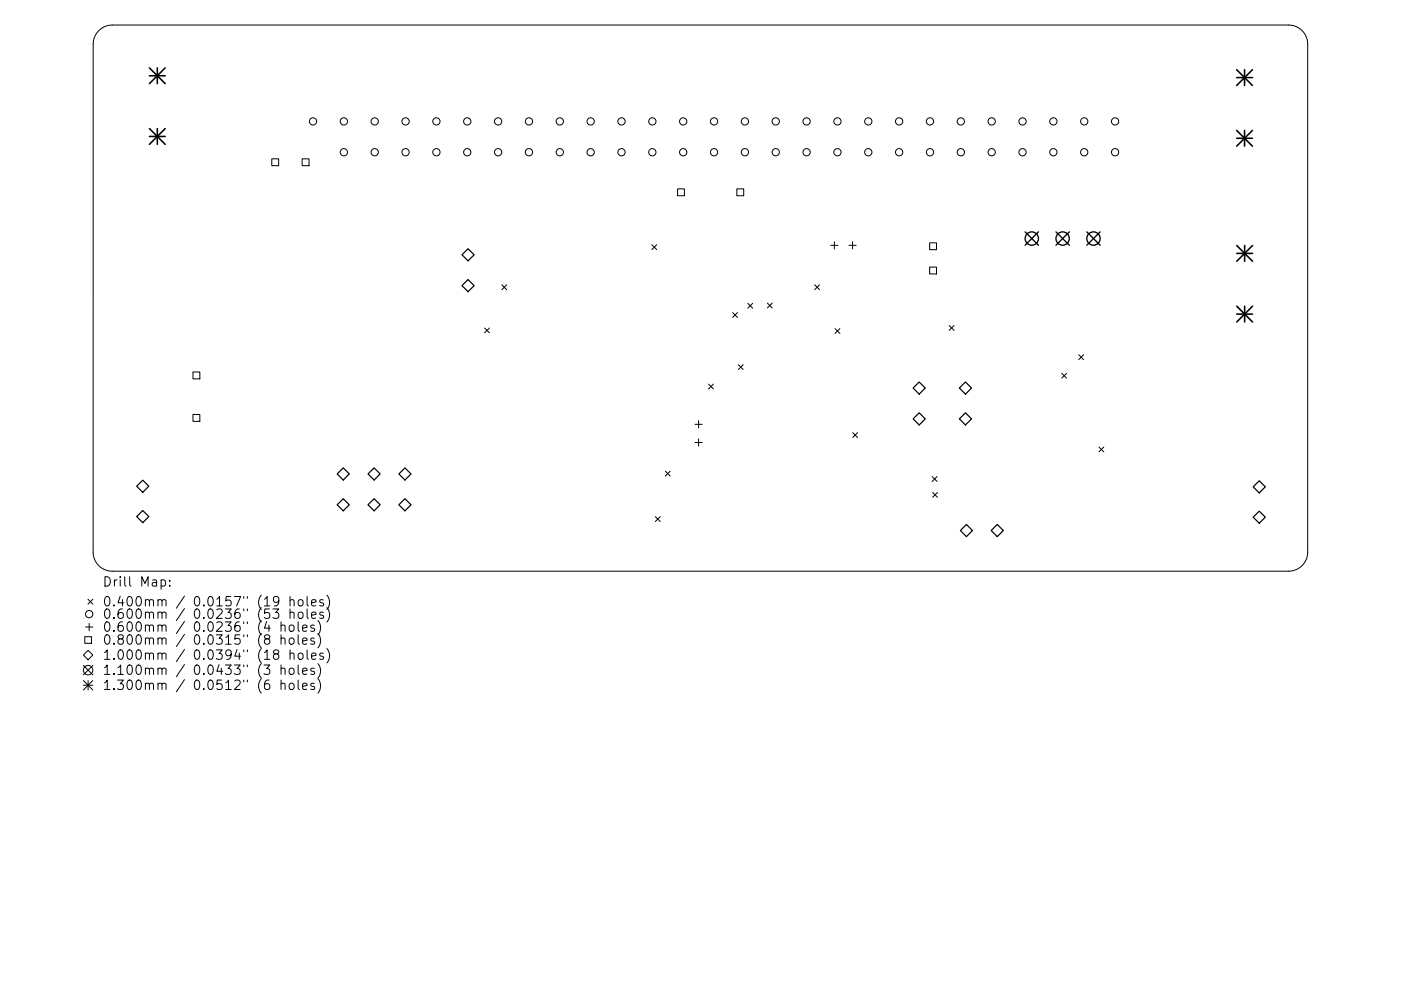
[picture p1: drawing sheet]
<svg xmlns="http://www.w3.org/2000/svg" width="297mm" height="210mm" viewBox="0 0 297 210" stroke-linecap="round" stroke-linejoin="round" font-family="sans-serif">
<defs><g id="words">
<g font-size="2.8">
<text x="21.7" y="125.1">Drill</text>
<text x="29.7" y="125.1">Map:</text>
<text x="21.7" y="129.3">0.400mm</text>
<text x="21.7" y="131.9">0.600mm</text>
<text x="41.1" y="129.3">0.0157&quot;</text>
<text x="41.1" y="131.9">0.0236&quot;</text>
<text x="54.9" y="129.3">(19</text>
<text x="54.9" y="131.9">(53</text>
<text x="61.7" y="129.3">holes)</text>
<text x="61.7" y="131.9">holes)</text>
<text x="21.7" y="134.6">0.600mm</text>
<text x="21.7" y="137.4">0.800mm</text>
<text x="41.1" y="134.6">0.0236&quot;</text>
<text x="41.1" y="137.4">0.0315&quot;</text>
<text x="54.9" y="134.6">(4</text>
<text x="54.9" y="137.4">(8</text>
<text x="59.8" y="134.6">holes)</text>
<text x="59.8" y="137.4">holes)</text>
<text x="21.7" y="140.6">1.000mm</text>
<text x="21.7" y="143.8">1.100mm</text>
<text x="41.1" y="140.6">0.0394&quot;</text>
<text x="41.1" y="143.8">0.0433&quot;</text>
<text x="54.9" y="140.6">(18</text>
<text x="54.9" y="143.8">(3</text>
<text x="59.8" y="143.8">holes)</text>
<text x="61.7" y="140.6">holes)</text>
<text x="21.7" y="147">1.300mm</text>
<text x="41.1" y="147">0.0512&quot;</text>
<text x="54.9" y="147">(6</text>
<text x="59.8" y="147">holes)</text>
</g>
</g></defs>
<g fill="none" stroke="#000" stroke-width=".21">
<path d="M20.9 6.5a4.1 4.1 0 0 1 2.9-1.2h249.4a4.1 4.1 0 0 1 4.1 4.1v107.7a4.1 4.1 0 0 1-4.1 4.1h-249.4a4.1 4.1 0 0 1-4.1-4.1l.1-107.7a4.1 4.1 0 0 1 1.1-2.9zM57.6 33.7h1.5v1.5h-1.5zM64.1 33.7h1.4v1.5h-1.4zM138.2 51.9l1 1.1M139.2 51.9l-1 1.1M143.7 40.1h1.4v1.4h-1.4zM156.2 40.1h1.5v1.4h-1.5zM176.1 52.1h1.6M176.9 51.3v1.5M180 52.1h1.5M180.8 51.3v1.5M197.1 51.5h1.5v1.5h-1.5z"/>
<path d="M197.1 56.7h1.5v1.4h-1.5zM40.9 78.9h1.5v1.5h-1.5zM102.7 69.6l1.1 1M103.8 69.6l-1.1 1M106.4 60.4l1 1.1M107.4 60.4l-1 1.1M155.3 66.3l1.1 1M156.4 66.3l-1.1 1M156.5 77.4l1.1 1M157.6 77.4l-1.1 1M158.5 64.4l1.1 1M159.6 64.4l-1.1 1"/>
<path d="M162.7 64.3l1 1M163.7 64.3l-1 1M172.7 60.4l1.1 1.1M173.8 60.4l-1.1 1.1M177 69.7l1.1 1M178.1 69.7l-1.1 1M201.2 69.1l1.1 1M202.3 69.1l-1.1 1M225.1 79.2l1 1M226.1 79.2l-1 1M228.7 75.3l1 1M229.7 75.3l-1 1"/>
<path d="M40.9 87.9h1.5v1.5h-1.5zM141.1 100l1 1M142.1 100l-1 1M147.3 90h1.6M147.3 93.9h1.6M148.1 89.3v1.5M148.1 93.1v1.6M150.2 81.5l1.1 1M151.3 81.5l-1.1 1M180.8 91.8l1 1M181.8 91.8l-1 1M233 94.8l1 1.1"/>
<path d="M234 94.8l-1 1.1M138.9 109.6l1.1 1M140 109.6l-1.1 1M197.6 101.1l1.1 1M197.7 104.5l1.1 1M198.7 101.1l-1.1 1M198.8 104.5l-1.1 1M18 135.1h1.4v1.4h-1.4zM18.1 133h1.6M18.6 127.1l1.1 1.1M18.7 138l1 1-1 1-1-1zM18.9 132.3v1.5"/>
<path d="M19.7 127.1l-1.1 1.1M27.5 122.4v1.7l.3 .3M33.5 127.4l.3-.2 .5 .1 .1 1.3M33.5 130.1a.5 .5 0 0 1 .9 0v1.1M33.5 132.8a.5 .5 0 0 1 .9 .1v1M33.5 135.5a.5 .5 0 0 1 .9 .1v1.1M33.5 138.7a.5 .5 0 0 1 .9 .1v1.1M34.4 127.5l.2-.3 .5 .1 .1 1.3M34.4 130.1l.2-.2 .5 .1 .1 1.2M34.4 132.9l.2-.3 .5 .1 .1 1.2M34.4 135.6l.2-.2h.5l.1 1.3M34.4 138.8l.2-.2h.5l.1 1.3"/>
<path d="M39.1 126.5l-1.7 2.5M39.1 129.1l-1.7 2.6M39.1 131.8l-1.7 2.6M39.1 134.6l-1.7 2.6M39.1 137.8l-1.7 2.6M51.7 126.6v.3M51.7 129.2v.4M51.7 131.9v.4M51.7 134.7v.4M51.7 137.9v.4M52.4 126.6v.3M52.4 129.2v.4"/>
<path d="M52.4 131.9v.4M52.4 134.7v.4M52.4 137.9v.4M17.7 141.2l2 2M17.7 144.4l2 2M17.7 145.4h2M18.7 144.4v2M19.7 141.2l-2 2M19.7 144.4l-2 2M33.5 141.9a.5 .5 0 0 1 .9 .1v1.1M33.5 145.1a.5 .5 0 0 1 .9 .1v1.1M34.4 142l.2-.2h.5l.1 1.3"/>
<path d="M34.4 145.2l.2-.2h.5l.1 1.3M39.1 141l-1.7 2.6M39.1 144.2l-1.7 2.6M51.7 141.1v.4M51.7 144.3v.4M52.4 141.1v.4M52.4 144.3v.4"/>
<circle cx="66.4" cy="25.8" r=".77"/>
<circle cx="72.9" cy="25.8" r=".77"/>
<circle cx="72.9" cy="32.3" r=".77"/>
<circle cx="79.4" cy="32.3" r=".77"/>
<circle cx="79.4" cy="25.8" r=".77"/>
<circle cx="86" cy="32.3" r=".77"/>
<circle cx="86" cy="25.8" r=".77"/>
<circle cx="92.5" cy="25.8" r=".77"/>
<circle cx="92.5" cy="32.3" r=".77"/>
<circle cx="99.1" cy="25.8" r=".77"/>
<circle cx="99.1" cy="32.3" r=".77"/>
<circle cx="105.6" cy="25.8" r=".77"/>
<circle cx="105.6" cy="32.3" r=".77"/>
<circle cx="112.1" cy="32.3" r=".77"/>
<circle cx="112.1" cy="25.8" r=".77"/>
<circle cx="118.7" cy="32.3" r=".77"/>
<circle cx="118.7" cy="25.8" r=".77"/>
<circle cx="125.2" cy="25.8" r=".77"/>
<circle cx="125.2" cy="32.3" r=".77"/>
<circle cx="131.8" cy="25.8" r=".77"/>
<circle cx="131.8" cy="32.3" r=".77"/>
<circle cx="138.3" cy="25.8" r=".77"/>
<circle cx="138.3" cy="32.3" r=".77"/>
<circle cx="144.9" cy="32.3" r=".77"/>
<circle cx="144.9" cy="25.8" r=".77"/>
<circle cx="151.4" cy="25.8" r=".77"/>
<circle cx="151.4" cy="32.3" r=".77"/>
<circle cx="157.9" cy="32.3" r=".77"/>
<circle cx="157.9" cy="25.8" r=".77"/>
<circle cx="164.5" cy="25.8" r=".77"/>
<circle cx="164.5" cy="32.3" r=".77"/>
<circle cx="171" cy="32.3" r=".77"/>
<circle cx="171" cy="25.8" r=".77"/>
<circle cx="177.6" cy="25.8" r=".77"/>
<circle cx="177.6" cy="32.3" r=".77"/>
<circle cx="184.1" cy="25.8" r=".77"/>
<circle cx="184.1" cy="32.3" r=".77"/>
<circle cx="190.6" cy="25.8" r=".77"/>
<circle cx="190.6" cy="32.3" r=".77"/>
<circle cx="197.2" cy="32.3" r=".77"/>
<circle cx="197.2" cy="25.8" r=".77"/>
<circle cx="203.7" cy="25.8" r=".77"/>
<circle cx="203.7" cy="32.3" r=".77"/>
<circle cx="210.3" cy="25.8" r=".77"/>
<circle cx="210.3" cy="32.3" r=".77"/>
<circle cx="216.8" cy="25.8" r=".77"/>
<circle cx="216.8" cy="32.3" r=".77"/>
<circle cx="223.3" cy="25.8" r=".77"/>
<circle cx="223.3" cy="32.3" r=".77"/>
<circle cx="229.9" cy="25.8" r=".77"/>
<circle cx="229.9" cy="32.3" r=".77"/>
<circle cx="236.4" cy="32.3" r=".77"/>
<circle cx="236.4" cy="25.8" r=".77"/>
<circle cx="18.9" cy="130.3" r=".77"/>
<circle cx="18.7" cy="142.2" r="1"/>
</g>
<g fill="none" stroke="#000" stroke-width=".26">
<path d="M99.2 52.8l1.3 1.3-1.3 1.2-1.3-1.2zM99.2 59.3l1.3 1.3-1.3 1.3-1.3-1.3zM85.9 99.3l1.2 1.3-1.2 1.2-1.3-1.2zM193.6 82.3l1.3-1.3 1.3 1.3-1.3 1.3zM193.6 88.9l1.3-1.3 1.3 1.3-1.3 1.3zM203.4 82.3l1.3-1.3 1.3 1.3-1.3 1.3zM203.4 88.9l1.3-1.3 1.3 1.3-1.3 1.3zM29 103.2l1.3-1.3 1.3 1.3-1.3 1.3zM30.3 108.3l1.3 1.3-1.3 1.3-1.3-1.3zM71.5 100.6l1.3-1.3 1.3 1.3-1.3 1.2zM71.5 107.1l1.3-1.3 1.3 1.3-1.3 1.3zM78 100.6l1.3-1.3 1.3 1.3-1.3 1.2z"/>
<path d="M78 107.1l1.3-1.3 1.3 1.3-1.3 1.3zM85.9 105.8l1.2 1.3-1.2 1.3-1.3-1.3zM203.6 112.6l1.3-1.3 1.3 1.3-1.3 1.2zM210.2 112.6l1.2-1.3 1.3 1.3-1.3 1.2zM265.7 103.3l1.3-1.3 1.3 1.3-1.3 1.3zM265.7 109.7l1.3-1.3 1.3 1.3-1.3 1.3z"/>
</g>
<g fill="none" stroke="#000" stroke-width=".28">
<path d="M217.3 49.2l2.9 2.8M220.2 49.2l-2.9 2.8M223.9 49.2l2.8 2.8M226.7 49.2l-2.8 2.8M230.4 49.2l2.9 2.8M233.3 49.2l-2.9 2.8"/>
<circle cx="218.8" cy="50.6" r="1.42"/>
<circle cx="225.3" cy="50.6" r="1.42"/>
<circle cx="231.8" cy="50.6" r="1.42"/>
</g>
<g fill="none" stroke="#000" stroke-width=".33">
<path d="M31.7 14.4l3.3 3.3M31.7 16.1h3.3M33.4 14.4v3.3M35 14.4l-3.3 3.3M262.2 14.8l3.3 3.3M262.2 16.5h3.3M263.9 14.8v3.3M265.5 14.8l-3.3 3.3M31.7 27.3l3.3 3.3M31.7 29h3.3M33.4 27.3v3.3M35 27.3l-3.3 3.3"/>
<path d="M262.2 27.7l3.3 3.3M262.2 29.3h3.3M263.9 27.7v3.3M265.5 27.7l-3.3 3.3M262.2 52.1l3.4 3.3M262.2 53.8h3.4M263.9 52.1v3.3M265.6 52.1l-3.4 3.3M262.2 65l3.4 3.3M262.2 66.6h3.4M263.9 65v3.3M265.6 65l-3.4 3.3"/>
</g>
<use href="#words"/>
</svg>
